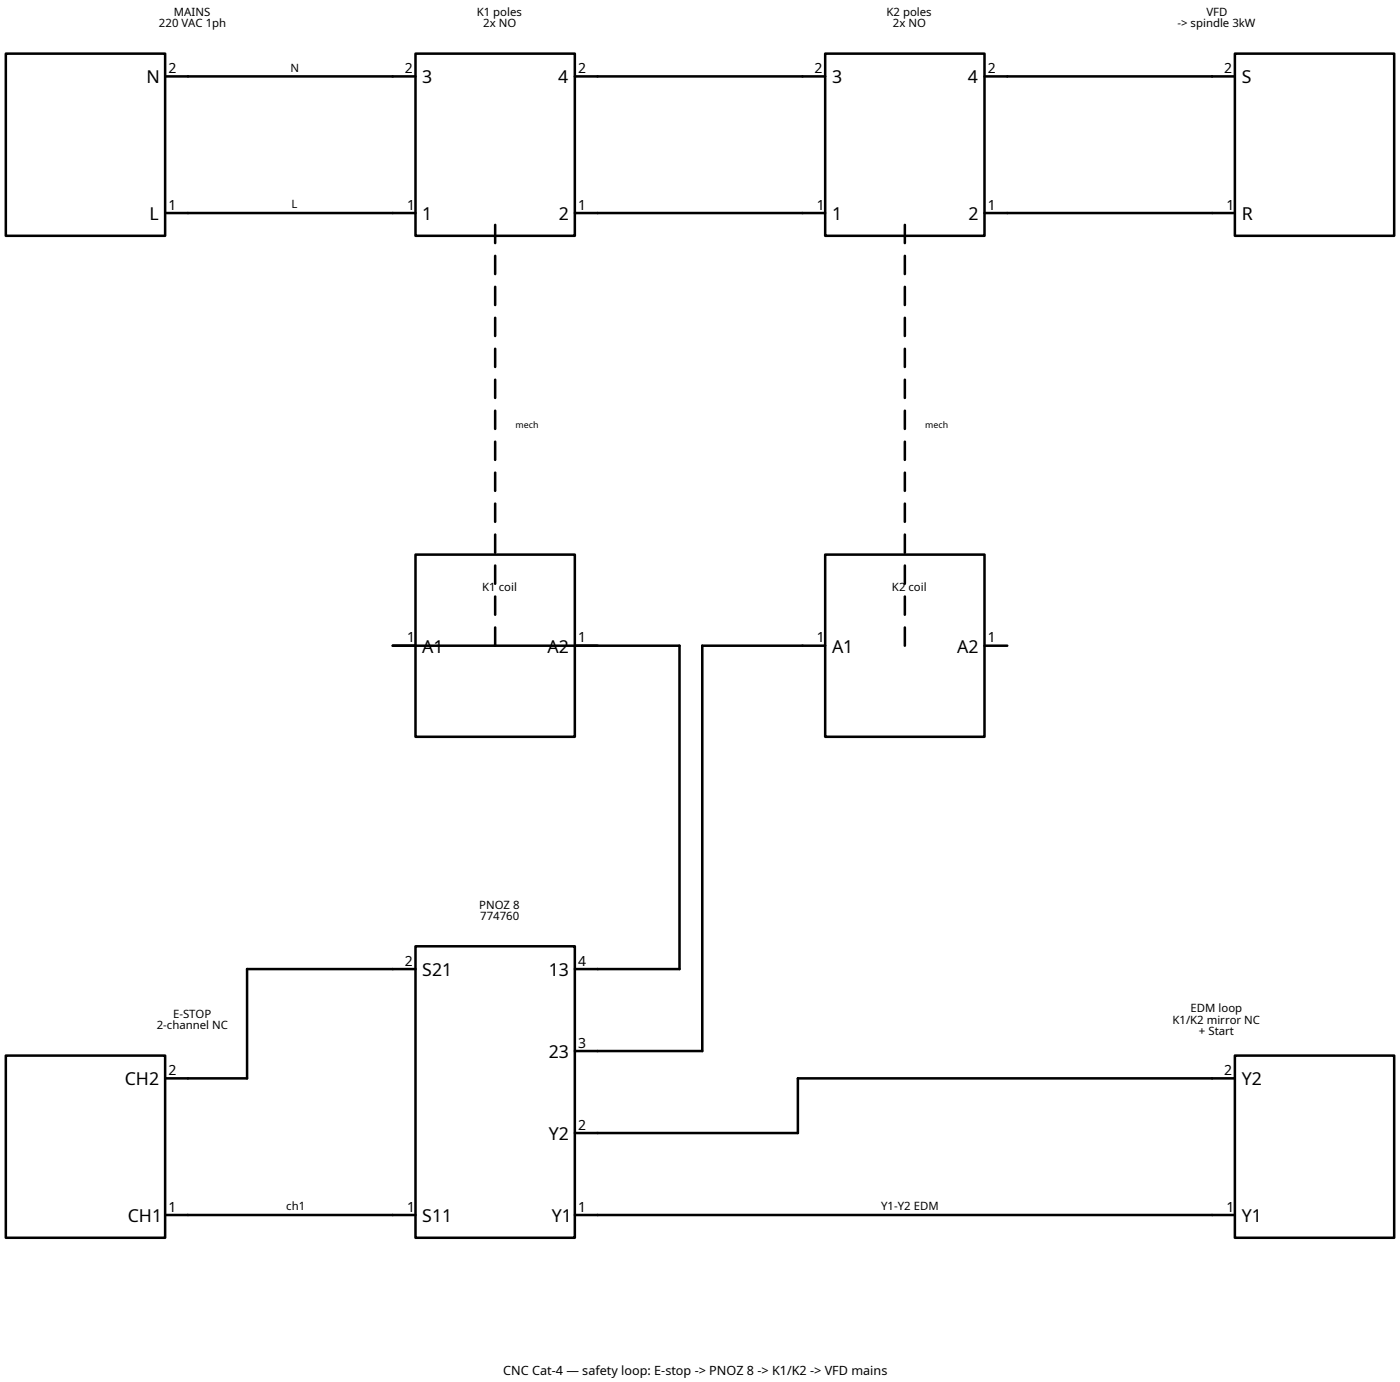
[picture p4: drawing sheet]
<svg xmlns="http://www.w3.org/2000/svg" width="391mm" height="385mm" viewBox="0 0 391 385" stroke-linecap="round" stroke-linejoin="round" font-family="sans-serif">
<defs><g id="words">
<g font-size="4.9">
<text x="40.9" y="23.2">N</text>
<text x="117.8" y="23.2">3</text>
<text x="155.7" y="23.2">4</text>
<text x="232.1" y="23.2">3</text>
<text x="270" y="23.2">4</text>
<text x="346.4" y="23.2">S</text>
<text x="41.7" y="61.3">L</text>
<text x="117.8" y="61.3">1</text>
<text x="155.9" y="61.3">2</text>
<text x="232.1" y="61.3">1</text>
<text x="270.2" y="61.3">2</text>
<text x="346.4" y="61.3">R</text>
<text x="117.8" y="182">A1</text>
<text x="152.7" y="182">A2</text>
<text x="232.1" y="182">A1</text>
<text x="267" y="182">A2</text>
<text x="117.8" y="272.1">S21</text>
<text x="153.1" y="272.1">13</text>
<text x="153.1" y="295">23</text>
<text x="34.8" y="302.6">CH2</text>
<text x="346.4" y="302.6">Y2</text>
<text x="153.1" y="317.9">Y2</text>
<text x="35.6" y="340.7">CH1</text>
<text x="117.8" y="340.7">S11</text>
<text x="153.9" y="340.7">Y1</text>
<text x="346.4" y="340.7">Y1</text>
</g>
<g font-size="3.9">
<text x="47" y="20.4">2</text>
<text x="113" y="20.4">2</text>
<text x="161.3" y="20.4">2</text>
<text x="227.3" y="20.4">2</text>
<text x="275.6" y="20.4">2</text>
<text x="341.6" y="20.4">2</text>
<text x="47" y="58.5">1</text>
<text x="113.6" y="58.5">1</text>
<text x="161.3" y="58.5">1</text>
<text x="227.9" y="58.5">1</text>
<text x="275.6" y="58.5">1</text>
<text x="342.2" y="58.5">1</text>
<text x="113.6" y="179.1">1</text>
<text x="161.3" y="179.1">1</text>
<text x="227.9" y="179.1">1</text>
<text x="275.6" y="179.1">1</text>
<text x="113" y="269.3">2</text>
<text x="161.3" y="269.3">4</text>
<text x="161.3" y="292.1">3</text>
<text x="47" y="299.8">2</text>
<text x="341.6" y="299.8">2</text>
<text x="161.3" y="315">2</text>
<text x="47" y="337.9">1</text>
<text x="113.6" y="337.9">1</text>
<text x="161.3" y="337.9">1</text>
<text x="342.2" y="337.9">1</text>
</g>
<text font-size="3.5" x="140.4" y="383.4">CNC Cat-4 — safety loop: E-stop -&gt; PNOZ 8 -&gt; K1/K2 -&gt; VFD mains</text>
<g font-size="3.2">
<text x="48.5" y="4.4">MAINS</text>
<text x="133" y="4.4">K1 poles</text>
<text x="247.3" y="4.4">K2 poles</text>
<text x="336.6" y="4.4">VFD</text>
<text x="44.4" y="7.6">220 VAC 1ph</text>
<text x="134.8" y="7.6">2x NO</text>
<text x="249.1" y="7.6">2x NO</text>
<text x="328.5" y="7.6">-&gt; spindle 3kW</text>
<text x="81.1" y="20">N</text>
<text x="81.3" y="58.1">L</text>
<text x="134.6" y="164.8">K1 coil</text>
<text x="248.9" y="164.8">K2 coil</text>
<text x="133.7" y="253.4">PNOZ 8</text>
<text x="134" y="256.5">774760</text>
<text x="43.7" y="287">2-channel NC</text>
<text x="48.3" y="283.8">E-STOP</text>
<text x="327.1" y="285.4">K1/K2 mirror NC</text>
<text x="332.2" y="282.3">EDM loop</text>
<text x="334.5" y="288.6">+ Start</text>
<text x="79.9" y="337.5">ch1</text>
<text x="245.9" y="337.5">Y1-Y2 EDM</text>
</g>
<g font-size="2.5">
<text x="143.8" y="119.4">mech</text>
<text x="258.1" y="119.4">mech</text>
</g>
</g></defs>
<g fill="none" stroke="#000" stroke-width=".71">
<path d="M1.6 15h44.5v50.8h-44.5zM115.9 15h44.5v50.8h-44.5zM230.2 15h44.5v50.8h-44.5zM344.5 15h44.5v50.8h-44.5zM46.1 21.3h69.8M160.4 21.3h69.8M274.7 21.3h69.8M46.1 59.4h69.8M160.4 59.4h69.8M274.7 59.4h69.8M138.1 62.7v5.1M138.1 71.3v5.1"/>
<path d="M138.1 80v5.1M252.4 62.7v5.1M252.4 71.3v5.1M252.4 80v5.1M138.1 88.6v5.1M138.1 97.3v5M252.4 88.6v5.1M252.4 97.3v5M138.1 105.9v5.1M138.1 114.5v5.1M252.4 105.9v5.1M252.4 114.5v5.1"/>
<path d="M138.1 123.2v5M138.1 131.8v5.1M252.4 123.2v5M252.4 131.8v5.1M115.9 154.7h44.5v50.8h-44.5zM138.1 140.4v5.1M138.1 149.1v5.1M138.1 157.7v5.1M230.2 154.7h44.5v50.8h-44.5zM252.4 140.4v5.1M252.4 149.1v5.1M252.4 157.7v5.1"/>
<path d="M138.1 166.3v5.1M138.1 175v5.1M252.4 166.3v5.1M252.4 175v5.1M109.6 180.1h80v90.1h-29.2M230.2 180.1h-34.3v113h-35.5M274.7 180.1h6.3M115.9 263.9h44.5v81.3h-44.5zM115.9 270.2h-47v30.5h-22.8M1.6 294.4h44.5v50.8h-44.5zM344.5 294.4h44.5v50.8h-44.5zM344.5 300.7h-121.9v15.2h-62.2"/>
<path d="M46.1 338.8h69.8M160.4 338.8h184.1"/>
</g>
<use href="#words"/>
</svg>
